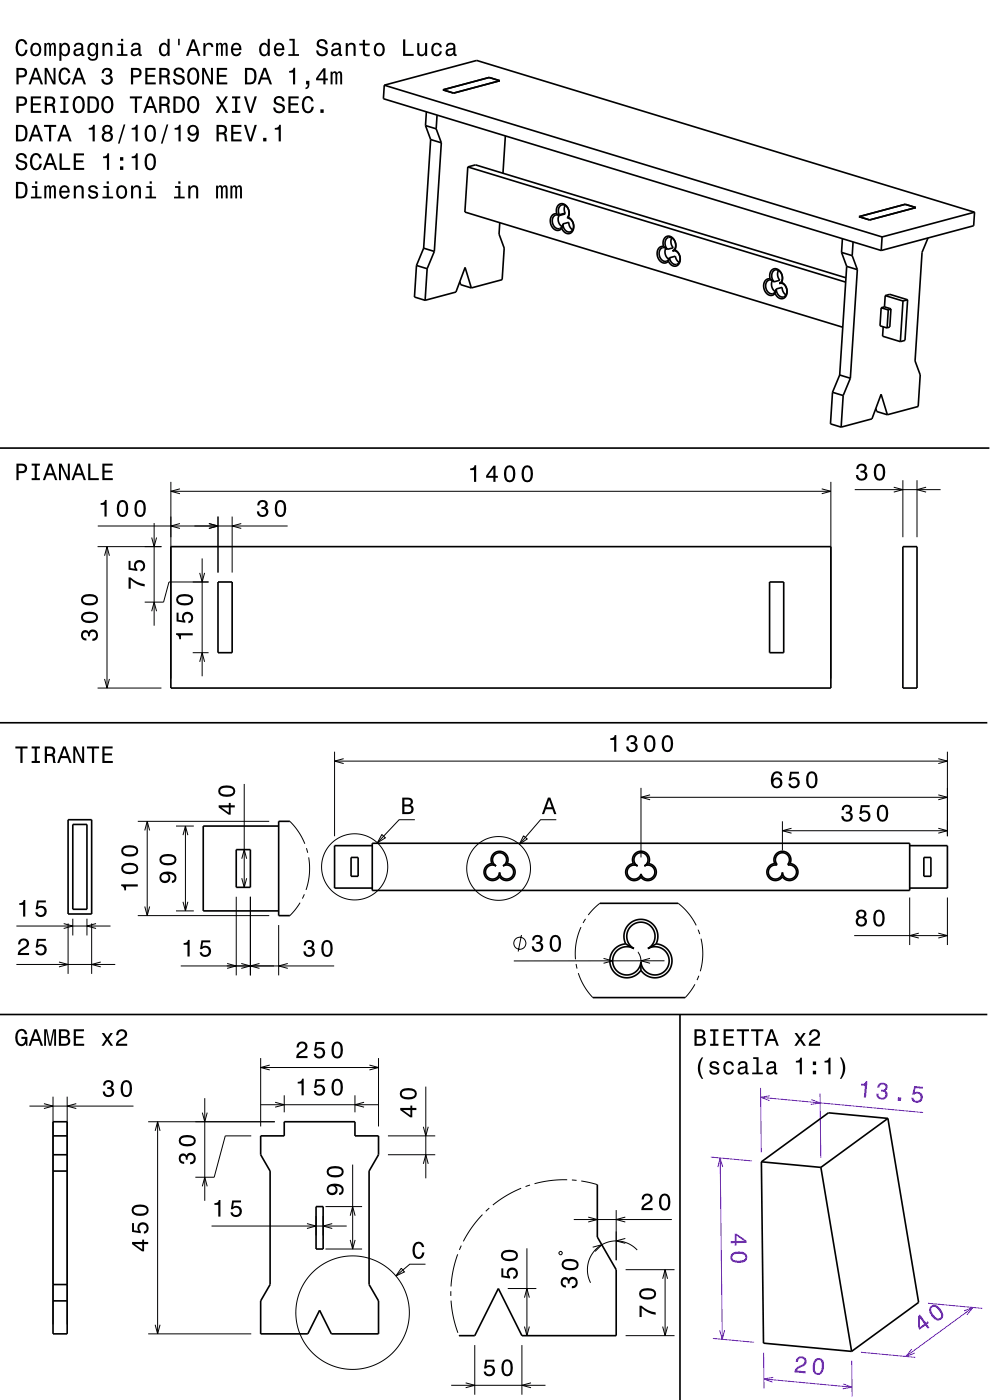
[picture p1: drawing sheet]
<svg xmlns="http://www.w3.org/2000/svg" width="210mm" height="297mm" viewBox="0 0 210 297" stroke-linecap="round" stroke-linejoin="round" font-family="sans-serif">
<g fill="none" stroke="#000" stroke-width=".35">
<path d="M81.5 18.1l19.6-5.3 105.6 32.2M81.5 18.1l-.2 2.8 105.6 32.2M81.5 18.1l105.6 32.2M94 19.1l9.8-2.7 2.2 .7-9.8 2.7zM90.3 26.6l2.2 .7M90.3 26.6l1.1 3M90.4 23.7l-.1 2.9M91.4 29.6l2.2 .7M91.4 29.6l-1.5 23M92.5 27.3l1.1 3M92.7 24.4l-.2 2.9M93.6 30.3l-1.5 23"/>
<path d="M99.2 35.4l-.6 9.6 80.2 24.4M99.2 35.4l1.7-.4 78.5 23.9M99.2 35.4l80.2 24.4M107.2 28.8l-.5 7.9M88.3 56.3l-.4 6.7 2.3 .7M88.3 56.3l2.3 .7M89.9 52.6l2.2 .7M89.9 52.6l-1.6 3.7M90.6 57l-.4 6.7M92.1 53.3l-1.5 3.7M97.5 59.8l.2 .6 2.3 .7M106 47.2l-.1 2.5 1.1 2.9-.5 6.7-6.5 1.8"/>
<path d="M118.1 45.4a1.43 1.43 0 0 0-1.3 2.1 1.39 1.39 0 0 0 .8 1.2 1.39 1.39 0 0 0 1.5-.2l.1-.1M118.1 45.4a1.39 1.39 0 0 1 .1-1.6 1.39 1.39 0 0 1 1.4-.5 2.19 2.19 0 0 1 .9 2.8M118.1 45.4l.5 .3M118.6 45.7h.1M118.6 45.7a1.84 1.84 0 0 0 .6 2.4M118.6 45.7a1.09 1.09 0 0 0-1.3 .3 1.09 1.09 0 0 0-.1 1.2 1.19 1.19 0 0 0 .7 1.1 1.19 1.19 0 0 0 1.2-.1l.3-.7M118.6 45.6a1.28 1.28 0 0 1-.1-1.4 1.28 1.28 0 0 1 1.1-.7 1.79 1.79 0 0 1 .7 2.7M118.6 45.6v.1M119.4 47.5l1.2-.3a1.82 1.82 0 0 0 .9 1.6M119.4 47.5l-.2 .9M119.9 43.6a1.84 1.84 0 0 0 0 1.6M119.9 45.2l-.1 .2-1.2 .3"/>
<path d="M119.9 45.2l-1.3 .4M120.3 46.2a1.66 1.66 0 0 1 1.3 1.3 1.66 1.66 0 0 1-.7 1.7 1.5 1.5 0 0 1-1.5-1.7M120.5 46.1a2.03 2.03 0 0 1 .5 3.4 1.45 1.45 0 0 1-1.8-1.1M120.5 46.1l-.2 .1M140.8 52.3a1.46 1.46 0 0 1 1.3-2.2 2.14 2.14 0 0 1 1.1 2.9M140.8 52.3l.8 .6M140.8 52.3a1.44 1.44 0 0 0-1.3 2.1 1.38 1.38 0 0 0 .8 1.2 1.38 1.38 0 0 0 1.5-.2M141.3 52.6a1.85 1.85 0 0 0 .6 2.4M141.6 52.9a1.47 1.47 0 0 1-.6-1.4 1.47 1.47 0 0 1 1.1-1.2 1.64 1.64 0 0 1 1.2 1.3 1.64 1.64 0 0 1-.6 1.6M141.6 52.9a1.03 1.03 0 0 0-1.3-.2 1.03 1.03 0 0 0-.5 1.2 1.31 1.31 0 0 0 1.9 1.4l.3-.6M142 54.7l1.3-.3 .2 .7 .6 .6M142 54.7l-.2 .7"/>
<path d="M142.5 50.5a1.88 1.88 0 0 0 .3 2.1l-1.2 .3M142.7 53.2a1.54 1.54 0 0 1 1.5 1.2 1.54 1.54 0 0 1-.8 1.7 1.47 1.47 0 0 1-1.4-1.4M142.8 53.2h-.1M143.2 53a1.98 1.98 0 0 1 .2 3.4 1.49 1.49 0 0 1-1.6-1M143.2 53l-.5 .2M163.4 59.2a1.4 1.4 0 0 1 0-1.6 1.4 1.4 0 0 1 1.5-.5 2.2 2.2 0 0 1 .9 2.8M163.4 59.2l.8 .6M163.4 59.2a1.43 1.43 0 0 0-1.3 2.1 1.39 1.39 0 0 0 .8 1.2 1.39 1.39 0 0 0 1.5-.2v-.1M163.8 59.5a1.85 1.85 0 0 0 .7 2.4M164.2 59.8a1.47 1.47 0 0 1 .5-2.6 1.64 1.64 0 0 1 1.2 1.3 1.64 1.64 0 0 1-.6 1.6M164.2 59.8a1.03 1.03 0 0 0-1.3-.3 1.03 1.03 0 0 0-.5 1.3 1.31 1.31 0 0 0 1.9 1.3l.4-.8M165.1 57.4a1.88 1.88 0 0 0 .3 2.1l-1.2 .3"/>
<path d="M165.8 59.9a2.03 2.03 0 0 1 .4 3.4 1.44 1.44 0 0 1-1.8-1.1M165.8 59.9l-.5 .2M178.5 53.5l2.3 .7M178.5 53.5l1.1 3M178.7 50.6l-.2 2.9M179.6 56.5l2.3 .7M179.6 56.5l-1.5 23.1M180.8 54.2l1.1 3M181 51.3l-.2 2.9M181.9 57.2l-1.5 23M182.2 46l9.8-2.7 2.3 .7-9.8 2.7zM187.1 50.3l-.2 2.8"/>
<path d="M196.9 50.5l-1.3 3-1.5 23.1 1.1 2.9-.4 6.7-6.6 1.8M206.7 45l-.2 2.9-19.6 5.2M206.7 45l-19.6 5.3M100 61.1l-1.3-4.4-2 5.3-6.5 1.7M164.7 61.3l-.3 .9M164.7 61.3l1.2-.3a1.85 1.85 0 0 0 .8 1.6M165.3 60.1a1.52 1.52 0 0 1 1.6 1.2 1.52 1.52 0 0 1-.8 1.7 1.53 1.53 0 0 1-1.4-1.7M165.5 60.1h-.2M178.1 79.6l2.3 .6M178.1 79.6l-1.5 3.6M186.9 65.3l-.2 3.8 1.5 .5M186.9 65.3l1.5 .5"/>
<path d="M187.3 69.3l-.1 2 3.8 1.2M187.6 65.1l1.4 .4M187.6 65.1l-.7 .2M187.8 62.7l1-.3 3.7 1.2M187.8 62.7l3.7 1.2M187.8 62.7l-.2 2.4M188.4 65.8l-.2 3.8M189 65.5l-.3 3.8-.5 .3M189 65.5l-.6 .3M191.5 63.9l-.5 8.6M192.5 63.6l-.5 8.6-1 .3M192.5 63.6l-1 .3"/>
<path d="M0 95.1h209.9M176.6 83.2l-.4 6.7 2.2 .7M176.6 83.2l2.3 .7M178.9 83.9l-.5 6.7M180.4 80.2l-1.5 3.7M185.8 86.7l.2 .6 2.2 .7M188.2 88l-1.3-4.4-1.9 5.3-6.6 1.7M36.2 116h140v30h-140zM191.5 116h3v30h-3zM46.2 123.5h3v15h-3zM163.2 123.5h3v15h-3zM0 153.3h209.4"/>
<path d="M14.4 173.9h5v20h-5zM15.4 174.9h3v18h-3zM59.1 175.2h-16v18h16M61.5 174.2h-2.4v20h2.4M79 179.4h-8v9h8M79 178.9h114v10h-114zM193 179.4h8v9h-8M50.1 180.2h3v8h-3zM74.5 181.9h1.5v4h-1.5zM104.4 183.2a1.8 1.8 0 0 1 1.6-2.6 1.8 1.8 0 0 1 1.6 2.6M104.4 183.2a1.8 1.8 0 0 0-1.5 2.7 1.8 1.8 0 0 0 3.1 .1M104.4 183.2l.8 .5"/>
<path d="M105.2 183.7a1.5 1.5 0 0 0-2.1 .8 1.5 1.5 0 0 0 1 2 1.5 1.5 0 0 0 1.9-1.4M105.2 183.7a1.5 1.5 0 0 1-.4-2.3 1.5 1.5 0 0 1 2.3 0 1.5 1.5 0 0 1-.4 2.3M106 185.1v.9M106.7 183.7a1.5 1.5 0 0 1 2.2 .8 1.5 1.5 0 0 1-1.1 2 1.5 1.5 0 0 1-1.8-1.4M107.6 183.2a1.8 1.8 0 0 1 1.4 2.7 1.8 1.8 0 0 1-3 .1M107.6 183.2l-.9 .5M127.2 191.6h16.7M134.4 183.2a1.8 1.8 0 0 1 1.6-2.6 1.8 1.8 0 0 1 1.6 2.6M134.4 183.2a1.8 1.8 0 0 0-1.5 2.7 1.8 1.8 0 0 0 3.1 .2M134.4 183.2l.8 .5M135.2 183.7a1.5 1.5 0 0 1-.4-2.3 1.5 1.5 0 0 1 2.3 0 1.5 1.5 0 0 1-.4 2.3M135.2 183.7a1.5 1.5 0 0 0-2 .7 1.5 1.5 0 0 0 .8 2 1.5 1.5 0 0 0 2-1"/>
<path d="M136 185.4v.7M136.7 183.7a1.5 1.5 0 0 1 2.1 .7 1.5 1.5 0 0 1-.9 2 1.5 1.5 0 0 1-1.9-1M137.6 183.2a1.8 1.8 0 0 1 1.4 2.7 1.8 1.8 0 0 1-3 .2M137.6 183.2l-.9 .5M164.4 183.2a1.8 1.8 0 0 0-1.5 2.7 1.8 1.8 0 0 0 3.1 .1M164.4 183.2a1.8 1.8 0 0 1 1.6-2.6 1.8 1.8 0 0 1 1.6 2.6M164.4 183.2l.4 .3M164.8 183.5a1.78 1.78 0 0 0-1.7 .8 1.5 1.5 0 0 0 1 2.1 1.5 1.5 0 0 0 1.9-1.3M164.8 183.5a1.55 1.55 0 0 1 .1-2.2 1.55 1.55 0 0 1 2.1 0 1.55 1.55 0 0 1 .1 2.2M166 185.1v.9M167.1 183.5h.1a1.5 1.5 0 0 1 1.7 1.3 1.5 1.5 0 0 1-1.3 1.7 1.5 1.5 0 0 1-1.6-1.4M167.6 183.2a1.8 1.8 0 0 1 1.4 2.7 1.8 1.8 0 0 1-3 .1"/>
<path d="M167.6 183.2l-.5 .3M196 181.9h1.5v4h-1.5zM0 215.2h209.4M125.8 211.6h19.5M132.7 200.2a3.6 3.6 0 0 0-2.9 5.4 3.6 3.6 0 0 0 6.1 .2M132.7 200.2a3.6 3.6 0 0 1 3.2-5.2 3.6 3.6 0 0 1 3.3 5.2M132.7 200.2l1.8 1M134.5 201.2a3 3 0 0 0-4.3 1.5 3 3 0 0 0 2.1 4.1 3 3 0 0 0 3.6-2.8M134.5 201.2a3 3 0 0 1-.8-4.5 3 3 0 0 1 4.5 0 3 3 0 0 1-.8 4.5M135.9 204v1.8M137.4 201.2a3 3 0 0 1 4.3 1.5 3 3 0 0 1-2.1 4.1 3 3 0 0 1-3.7-2.8M139.2 200.2a3.6 3.6 0 0 1 2.9 5.4 3.6 3.6 0 0 1-6.2 .2"/>
<path d="M139.2 200.2l-1.8 1M144.2 215.2v81.8M11.2 238h3v45h-3zM188.3 237.3l6.6 39-14.3 10.4M188.3 237.3l-14.2 10.4M188.3 237.3l-12.6-1.2-14.2 10.4M11.2 241h3M11.2 245h3M11.2 248.4h3M55.3 241h5v-3h15v3h5v4l-2 3.4v24.1l2 3.5v7h-10l-2.5-5-2.5 5h-10v-7l2-3.5v-24.1l-2-3.4zM67 256h1.5v9h-1.5zM126.7 251.3v11.1l4 7v14h-20l-5-10-5 10h-3.3"/>
<path d="M161.5 246.5l.5 38.4 18.6 1.8M161.5 246.5l12.6 1.2M174.1 247.7l6.5 39M11.2 272.5h3M11.2 276h3"/>
</g>
<g fill="none" stroke="#000" stroke-width=".21">
<path d="M20.7 116h13.5M20.7 111.6h40.3M22.2 117.9l.5-1.9 .5 1.9M22.7 116v30M32.2 114l.5 2 .5-2M32.7 111v21.7M36.2 102.2v41.8M36.2 104.2h140M38.2 111.1l-2 .5 2 .5M38.2 103.7l-2 .5 2 .5M42.9 118.5v25M44.3 111.1l1.9 .5-1.9 .5"/>
<path d="M46.2 109.6v11.9M49.2 109.6v11.9M51.2 111.1l-2 .5 2 .5M174.3 103.7l1.9 .5-1.9 .5M176.2 102.2v41.8M181.3 103.9h18.2M189.6 103.4l1.9 .5-1.9 .5M191.5 101.9v12.1M194.5 101.9v12.1M196.5 103.4l-2 .5 2 .5M32.2 129.7l.5-2 .5 2M40.9 138.5h3.3"/>
<path d="M42.4 121.5l.5 2 .5-2M44.2 123.5h-8.4l-1.1 4.2h-4M20.7 146h13.5M22.2 144l.5 2 .5-2M42.4 140.4l.5-1.9 .5 1.9M71 159.5v17.9M201 159.5v17.9M29.2 174.2h27.9M37.3 175.2h3.8M61.5 174.2l1.8 2.2 1.4 2.6M65 179.9l.3 1M71 161.5h130"/>
<path d="M72.9 160.9l-1.9 .6 1.9 .5M81 177l.7 .7-1.7 1.1zM88 173.9h-3.3l-4.7 4.9M111.1 177.3l.7 .7-1.6 1.1zM118 173.9h-3.3l-4.5 5.2M136 167.1v14.8M136 169.1h65M137.9 168.6l-1.9 .5 1.9 .6M166 174.2v6.2M166 176.2h35M167.9 175.7l-1.9 .5 1.9 .6M199 168.6l2 .5-2 .6"/>
<path d="M199 160.9l2 .6-2 .5M199 175.7l2 .5-2 .6M3.5 196.5h19.9M13.5 195.9l1.9 .6-1.9 .5M14.4 195.9v10.7M15.4 194.9v3.6M18.4 194.9v3.6M19.4 195.9v10.7M20.4 195.9l-2 .6 2 .5M29.2 194.2h27.9M37.3 193.2h3.8M50.1 190.2v16.7"/>
<path d="M53.1 190.2v16.7M59.1 196.2v10.7M63.7 191.5l-1 1.4-1.2 1.3M64.6 189.7l-.5 .9M65.5 181.9l.2 1.7-.1 1.8-.2 1.7-.5 1.7M110.6 198.4l-.7 3.5M123.2 196.7l-.7 1.9-.3 1.7-.1 3.2M124.2 194.9l-.5 .9M127.2 191.6l-1.3 1.2-1.1 1.3M143.9 191.6l2.2 2.2 1.6 2.5M148.1 197.2l.3 1M148.7 199.1l.3 1.8 .1 1.7-.2 1.7-.4 1.7"/>
<path d="M181.2 198.5h19.8M193 190.4v10.1M194.9 198l-1.9 .5 1.9 .5M199 198l2 .5-2 .5M201 190.4v10.1M3.5 204.6h20.9M12.5 204.1l1.9 .5-1.9 .5M21.4 204.1l-2 .5 2 .5M122.2 204.5l.2 1M122.7 206.4l1.2 2.8 1.9 2.4M128 203.3l2 .5-2 .6M135.3 202a3 3 0 0 1 .7 1.8"/>
<path d="M137.9 203.3l-1.9 .5 1.9 .5M141 203.8l-32 .1M147.4 208.8l-.9 1.5-1.2 1.3M148.2 207l-.3 .9M6.2 234.7h22.1M9.3 234.1l1.9 .6-1.9 .5M11.2 232.6v48.4M14.2 232.6v48.4M16.2 234.1l-2 .6 2 .5M31.4 238h26.9M32.9 239.9l.5-1.9 .6 1.9M33.4 238v45"/>
<path d="M42.9 236l.5 2 .6-2M43.4 233v21.7M55.3 224.5v14.5M55.3 234.4h25M55.3 226.5h25M57.2 225.9l-1.9 .6 1.9 .5M58.4 233.8l1.9 .6-1.9 .5M60.3 232.4v3.6M75.3 232.4v3.6M77.2 233.8l-1.9 .6 1.9 .5M78.4 225.9l1.9 .6-1.9 .5M80.3 224.5v14.5"/>
<path d="M89.8 239l.5 2 .5-2M90.3 230.5v19.5M42.9 251.7l.5-2 .6 2M53.3 241h-5.5l-2.4 8.7h-4M65.1 259.6l1.9 .5-1.9 .5M67 258v4.1M68.5 258v4.1M69 256h7.8M70.5 259.6l-2 .5 2 .5M74.3 257.9l.5-1.9 .5 1.9M74.8 247.1v17.9M82.3 241h10"/>
<path d="M82.3 245h10M89.8 246.9l.5-1.9 .5 1.9M102.3 257.7l-2.2 2.7-1.8 2.9M103.8 256.3l-.8 .7M110.5 252.1l-3.1 1.5-2.9 2M112.4 251.4l-.9 .3M120.3 250.3l-3.5 .1-3.4 .7M121.3 250.3l1 .1M121.7 258.7h20.8M123.3 250.5l3.4 .8M124.8 258.2l1.9 .5-1.9 .5M130.7 256.7v10.7"/>
<path d="M132.6 258.2l-1.9 .5 1.9 .5M44.9 260.1h28.6M69 265h7.8M74.3 263l.5 2 .5-2M85.1 269l.7 .8-1.8 .9zM90.3 268.2h-3.4l-2.9 2.5M95.6 273.9v1M95.7 275.9l.5 3.5 .9 3.3M97.1 266.1l-1 3.4-.4 3.4M97.8 264.2l-.4 1M107.7 273.4h6.1M111.3 275.3l.5-1.9 .5 1.9"/>
<path d="M111.8 264.8v18.6M118.6 265.7l.5-.2 .2 .5-.3 .2h-.2l-.2-.3zM125.7 264.6l2-.5-1.5 1.4M132.6 262.7l-1.9 .5 1.9 .6M132.7 269.4h10.4M135.2 265.2a6.1 6.1 0 0 0-8-.8 6.1 6.1 0 0 0-1.9 7.7M140.6 271.3l.5-1.9 .5 1.9M141.1 269.4v14M31.4 283h21.9M32.9 281l.5 2 .6-2M95.7 293.9h20M97.3 283.3l.1 .1"/>
<path d="M98.8 293.4l1.9 .5-1.9 .5M100.7 285.4v10.5M110.7 285.4v10.5M111.3 281.4l.5 2 .5-2M112.6 293.4l-1.9 .5 1.9 .5M132.7 283.4h10.4M140.6 281.4l.5 2 .5-2"/>
<circle cx="75.2" cy="183.9" r="7"/>
<circle cx="105.8" cy="184.2" r="6.8"/>
<circle cx="110.3" cy="200.1" r="1.28"/>
<circle cx="74.8" cy="278.5" r="12"/>
</g>
<path d="M161.3 230.8l.2 13.7M173.9 232l.2 13.7M150.8 245.5l8.7 .8M196.9 276.5l11.5 1.1M151.2 283.9l8.8 .9M162 286.9l.1 7.6M180.7 288.7l.1 7.6M182.6 286.9l11.5 1.1" fill="none" stroke="#8000ff" stroke-width=".21"/>
<g fill="#000">
<path d="M3.5 14.4v3.5h.5v-1.5a1.34 1.34 0 0 0 1.8-1 .93 .93 0 0 0-1.1-1zM4 14.8a1.12 1.12 0 0 1 1.2 .3 .6 .6 0 0 1 0 .7 .6 .6 0 0 1-.7 .2h-.5zM7.3 14.4l-1.2 3.5h.4l.4-1h1.4l.4 1h.4l-1.3-3.5zM7.6 14.9l.5 1.5h-1zM9.5 14.4v3.5h.4v-2.9l1.3 2.9h.6v-3.5h-.4v2.9l-1.4-2.9zM12.8 14.8a2.51 2.51 0 0 0 .4 3.1 1.27 1.27 0 0 0 1.8-1.3h-.5a.82 .82 0 0 1-1.1 .9 2.07 2.07 0 0 1 0-2.7 .72 .72 0 0 1 1 .7h.5a1.19 1.19 0 0 0-.8-1.1 1.19 1.19 0 0 0-1.3 .4zM16.4 14.4l-1.2 3.5h.4l.4-1h1.4l.4 1h.4l-1.2-3.5zM16.7 14.9l.5 1.5h-1zM21.9 14.7l-.3 .8h.4a.62 .62 0 0 1 .4-.7 .62 .62 0 0 1 .8 .2 .62 .62 0 0 1-.3 .9h-.4v.4a.72 .72 0 0 1 .9 .4 .72 .72 0 0 1-.5 .9 .72 .72 0 0 1-.9-.5v-.3h-.5a1.18 1.18 0 0 0 1.5 1.2 1.18 1.18 0 0 0 .6-1.8l-.2-.2a.97 .97 0 0 0 .2-1.3 .97 .97 0 0 0-1.4-.2zM27.8 14.4v3.5h.4v-1.5a1.34 1.34 0 0 0 1.8-1 .93 .93 0 0 0-1-1zM28.2 14.8a1.12 1.12 0 0 1 1.3 .3 .6 .6 0 0 1 0 .7 .6 .6 0 0 1-.7 .2h-.6zM30.8 14.4v3.5h2.2v-.4h-1.7v-1.2h1.5v-.4h-1.5v-1.1h1.7v-.4zM33.8 14.4v3.5h.5v-1.5a.85 .85 0 0 1 1.2 .6l.1 .9h.5l-.2-1.5-.3-.2a.97 .97 0 0 0 .4-1.1 .97 .97 0 0 0-1-.7zM34.3 14.8a1.09 1.09 0 0 1 1.2 .3 .6 .6 0 0 1-.1 .7 .6 .6 0 0 1-.6 .2h-.5zM37.1 14.6a.96 .96 0 0 0-.3 1.1 .96 .96 0 0 0 1 .6 .77 .77 0 0 1 .9 .9 .84 .84 0 0 1-1 .3 .84 .84 0 0 1-.5-.8h-.5a1.21 1.21 0 0 0 1.5 1.3 1.21 1.21 0 0 0 .7-1.8l-1.2-.4a.58 .58 0 0 1-.4-.8 .58 .58 0 0 1 .9-.2l.2 .1 .3 .5h.4a1.16 1.16 0 0 0-.7-1.1 1.16 1.16 0 0 0-1.3 .3zM40 14.8a2.53 2.53 0 0 0 .5 3.1 1.21 1.21 0 0 0 1.7-1 1.93 1.93 0 0 0-.9-2.6l-.9 .1zM40.7 14.8l.3-.1a1.7 1.7 0 0 1 .3 2.8l-.3 .1a1.68 1.68 0 0 1-.3-2.8zM42.9 14.4v3.5h.4v-2.9l1.3 2.9h.6v-3.5h-.5v2.9l-1.3-2.9zM46 14.4v3.5h2.2v-.4h-1.7v-1.2h1.5v-.4h-1.5v-1.1h1.7v-.4zM52 14.4v3.5h1.1a1.42 1.42 0 0 0 1.3-1.7 1.38 1.38 0 0 0-1.3-1.8zM52.4 14.8l1.1 .1a1.89 1.89 0 0 1 0 2.5l-1.1 .1zM55.9 14.4l-1.3 3.5h.5l.4-1h1.4l.3 1h.5l-1.3-3.5zM56.2 14.9l.5 1.5h-1.1zM61.3 15.1v.3h.8v2.5h.5v-3.5h-.3a.77 .77 0 0 1-1 .7zM64.9 17.1v.8l.4 .1a.48 .48 0 0 1-.5 .6v.3a.83 .83 0 0 0 .8-.9v-.9zM68.6 14.5l-1.6 2.1v.4h1.6v.9h.4v-.9h.5v-.4h-.5v-2.1zM68.6 15.1v1.5h-1.1zM70.1 15.2v2.7h.4l.1-2.1 .2-.3h.2l.1 .3 .1 2.1h.3l.1-2.1 .3-.3 .2 .1 .1 .4v1.9h.4v-1.9a.69 .69 0 0 0-.6-.9l-.5 .4-.2-.3-.3-.1-.5 .4v-.3z" fill-rule="evenodd"/>
<path d="M3.7 8.7a2.52 2.52 0 0 0 .4 3.1 1.27 1.27 0 0 0 1.8-1.2h-.5a.82 .82 0 0 1-1.1 .8 2.09 2.09 0 0 1 0-2.6 .72 .72 0 0 1 1 .6h.5a1.19 1.19 0 0 0-.8-1.1 1.19 1.19 0 0 0-1.3 .4zM6.7 9.4a1.53 1.53 0 0 0 .9 2.6 1.48 1.48 0 0 0 1.2-1.5 1.48 1.48 0 0 0-1.2-1.4l-.5 .1zM7.1 9.7a.67 .67 0 0 1 .7-.2 .67 .67 0 0 1 .5 .5 1.11 1.11 0 0 1-.7 1.6 1.17 1.17 0 0 1-.5-1.9zM9.4 9.1v2.8h.4v-2.1l.4-.4 .2 .3v2.2h.4v-1.9a.5 .5 0 0 1 .4-.6l.2 .2v.4v1.9h.5v-1.9a.69 .69 0 0 0-.6-.9l-.5 .3-.2-.2-.3-.1-.5 .3v-.3zM12.6 9.1v3.8h.4v-1.5a.93 .93 0 0 0 1 .5 .93 .93 0 0 0 .8-.8 1.5 1.5 0 0 0-1-2l-.4 .1-.4 .4v-.5zM13.2 9.7a.63 .63 0 0 1 .7-.2 .63 .63 0 0 1 .5 .6 1.13 1.13 0 0 1-.7 1.5 1.18 1.18 0 0 1-.5-1.9zM15.9 9.3l-.2 .6h.4a.55 .55 0 0 1 .7-.5 .55 .55 0 0 1 .3 .8h-.2a1.13 1.13 0 0 0-1.3 .9 .73 .73 0 0 0 .8 .8l.4-.1 .5-.3 .1 .3 .5 .1v-.4h-.2v-1.6a1.02 1.02 0 0 0-.7-.8 1.02 1.02 0 0 0-1.1 .2zM16.1 10.8l1.1-.3a.77 .77 0 0 1-.2 .9 .77 .77 0 0 1-.9 0zM18.8 9.4a1.57 1.57 0 0 0 .8 2.6l.4-.2 .4-.4a.73 .73 0 0 1-.3 1 .73 .73 0 0 1-1-.3h-.5a1.1 1.1 0 0 0 1.3 .8 1.1 1.1 0 0 0 .9-1.2v-2.6h-.4v.5l-.4-.4a.89 .89 0 0 0-1.2 .2zM19.2 9.7a.63 .63 0 0 1 .7-.2 .63 .63 0 0 1 .4 .6 1.11 1.11 0 0 1-.6 1.5 1.2 1.2 0 0 1-.5-1.9zM21.7 9.1v2.8h.5v-1.6a.64 .64 0 0 1 .4-.8 .64 .64 0 0 1 .8 .4v2h.4v-1.8a.89 .89 0 0 0-.6-1 .89 .89 0 0 0-1 .5v-.5zM25 9.2v.4h.7v1.9h-.9v.4h2.2v-.4h-.9v-2.3zM25.7 8.2v.5h.4v-.5zM28.1 9.3l-.3 .6h.4a.55 .55 0 0 1 .7-.5 .55 .55 0 0 1 .4 .8h-.2a1 1 0 0 0-1.1 .2 1 1 0 0 0-.2 1.1 .94 .94 0 0 0 1.6 0l.1 .3 .6 .1v-.4h-.3v-.2v-1.4a1.02 1.02 0 0 0-.7-.8 1.02 1.02 0 0 0-1 .2zM28.3 10.8l1.1-.3a.77 .77 0 0 1-.2 .9 .77 .77 0 0 1-.9 0l-.1-.3zM34 9.4a1.57 1.57 0 0 0 .8 2.6l.4-.2 .3-.4v.5h.5v-3.7h-.5v1.4a.89 .89 0 0 0-1.5-.2zM34.3 9.7a.62 .62 0 0 1 .7-.2 .62 .62 0 0 1 .5 .5 1.12 1.12 0 0 1-.7 1.6 1.19 1.19 0 0 1-.5-1.9zM37.8 8.2v1.4h.3v-1.4zM40.7 8.4l-1.2 3.5h.4l.4-1.1h1.4l.4 1.1h.4l-1.3-3.5zM41 8.9l.5 1.5h-1.1zM43.1 9.1v2.8h.5v-1.6a.66 .66 0 0 1 .3-.8 .66 .66 0 0 1 .9 .3v.2h.5a.89 .89 0 0 0-.7-.9 .89 .89 0 0 0-1.1 .5v-.5zM45.8 9.1v2.8h.4l.1-2.1 .2-.3h.2l.2 .2v2.2h.4v-2.1l.3-.4 .2 .2 .1 .4v1.9h.4v-1.9a.69 .69 0 0 0-.5-.9l-.6 .3-.2-.2-.3-.1-.5 .3v-.3zM49.3 9.4a1.54 1.54 0 0 0 .8 2.6 1.05 1.05 0 0 0 1.1-.9h-.5l-.2 .3-.4 .2a.76 .76 0 0 1-.7-1h1.8a1.16 1.16 0 0 0-.5-1.3 1.16 1.16 0 0 0-1.4 .1zM49.6 9.7a.66 .66 0 0 1 .8-.2 .66 .66 0 0 1 .4 .8h-1.4zM55.2 9.4a1.58 1.58 0 0 0 .8 2.6l.5-.2 .3-.4v.5h.4v-3.7h-.4v1.4a.89 .89 0 0 0-1.6-.2zM55.6 9.7a.62 .62 0 0 1 .7-.2 .62 .62 0 0 1 .4 .5 1.12 1.12 0 0 1-.6 1.6 1.19 1.19 0 0 1-.5-1.9zM58.4 9.4a1.54 1.54 0 0 0 .8 2.6 1.05 1.05 0 0 0 1.1-.9h-.5l-.2 .3-.4 .2a.76 .76 0 0 1-.7-1h1.8a1.16 1.16 0 0 0-.5-1.3 1.16 1.16 0 0 0-1.4 .1zM58.7 9.7a.66 .66 0 0 1 .8-.2 .66 .66 0 0 1 .4 .8h-1.4zM61.4 8.2v.4h.7v2.9h-.9v.4h2.2v-.4h-.9v-3.3zM67.5 8.6a.96 .96 0 0 0-.3 1 .96 .96 0 0 0 .9 .6 .77 .77 0 0 1 .9 1 .84 .84 0 0 1-.9 .3 .84 .84 0 0 1-.6-.8h-.4a1.21 1.21 0 0 0 1.4 1.3 1.21 1.21 0 0 0 .8-1.8l-1.2-.4a.58 .58 0 0 1-.4-.9 .58 .58 0 0 1 .9-.2l.2 .2 .2 .5h.5a1.16 1.16 0 0 0-.7-1.1 1.16 1.16 0 0 0-1.3 .3zM70.6 9.3l-.3 .6h.4a.55 .55 0 0 1 .7-.5 .55 .55 0 0 1 .4 .8h-.2a1.13 1.13 0 0 0-1.4 .9 .73 .73 0 0 0 .8 .8l.5-.1 .4-.3 .1 .3 .6 .1v-.4h-.3v-1.6a1.02 1.02 0 0 0-1.7-.6zM70.8 10.8l1.1-.3a.77 .77 0 0 1-.2 .9 .77 .77 0 0 1-.9 0zM73.3 9.1v2.8h.5v-1.6a.63 .63 0 0 1 .4-.8 .63 .63 0 0 1 .8 .4v2h.4v-1.8a.89 .89 0 0 0-.6-1 .89 .89 0 0 0-1 .5v-.5zM77 8.4v.8h-.8v.4h.8v1.8a1.04 1.04 0 0 0 1.4 .5v-.4a.68 .68 0 0 1-1-.3v-1.6h1v-.4h-1v-.8zM79.6 9.4a1.53 1.53 0 0 0 .9 2.6 1.48 1.48 0 0 0 1.1-1.5 1.48 1.48 0 0 0-1.1-1.4l-.5 .1zM79.9 9.7a.67 .67 0 0 1 .7-.2 .67 .67 0 0 1 .5 .5 1.11 1.11 0 0 1-.6 1.6 1.17 1.17 0 0 1-.6-1.9zM85.5 8.4v3.5h2.3v-.5h-1.8v-3zM88.5 9.1v1.8a.89 .89 0 0 0 .6 1 .89 .89 0 0 0 1.1-.5v.5h.4v-2.8h-.4v1.6a.65 .65 0 0 1-.4 .8 .65 .65 0 0 1-.8-.3l-.1-2.1zM91.8 9.4a1.53 1.53 0 0 0 .8 2.6 1.05 1.05 0 0 0 1.1-1.1h-.4a.67 .67 0 0 1-.6 .7 .67 .67 0 0 1-.7-.6 1.12 1.12 0 0 1 .6-1.6 .59 .59 0 0 1 .7 .6h.4a1.09 1.09 0 0 0-.7-.9 1.09 1.09 0 0 0-1.2 .3zM94.9 9.3l-.3 .6h.4a.55 .55 0 0 1 .7-.5 .55 .55 0 0 1 .4 .8h-.2a1 1 0 0 0-1.1 .2 1 1 0 0 0-.2 1.1 .94 .94 0 0 0 1.6 0l.1 .3 .6 .1v-.4h-.3v-1.6a1.02 1.02 0 0 0-1.7-.6zM95 10.8l1.1-.3a.77 .77 0 0 1-.1 .9 .77 .77 0 0 1-.9 0z" fill-rule="evenodd"/>
<path d="M3.5 20.5v3.5h.5v-1.5a1.34 1.34 0 0 0 1.8-1 .93 .93 0 0 0-1.1-1zM4 20.9a1.12 1.12 0 0 1 1.2 .3 .6 .6 0 0 1 0 .6 .6 .6 0 0 1-.7 .2h-.5zM6.5 20.5v3.5h2.2v-.5h-1.7v-1.2h1.6v-.4h-1.6v-1h1.7v-.4zM9.5 20.5v3.5h.5v-1.5a.85 .85 0 0 1 1.2 .5l.1 1h.5l-.2-1.5-.3-.3a.97 .97 0 0 0 .4-1.1 .97 .97 0 0 0-1-.6zM10 20.9a1.09 1.09 0 0 1 1.2 .3 .6 .6 0 0 1-.1 .6 .6 .6 0 0 1-.6 .2h-.5zM12.8 20.5v.4h.6v2.6h-.6v.5h1.7v-.5h-.6v-2.6h.6v-.4zM15.8 20.8a2.52 2.52 0 0 0 .4 3.1 1.21 1.21 0 0 0 1.7-.9 1.93 1.93 0 0 0-.9-2.6l-.8 .1zM16.4 20.9l.3-.1a1.7 1.7 0 0 1 .3 2.7l-.3 .1a1.68 1.68 0 0 1-.3-2.7zM18.6 20.5v3.5h1.1a1.42 1.42 0 0 0 1.3-1.8 1.38 1.38 0 0 0-1.3-1.7zM19 20.9h1.1a1.89 1.89 0 0 1 0 2.6h-1.1zM21.8 20.8a2.52 2.52 0 0 0 .4 3.1 1.21 1.21 0 0 0 1.8-.9 1.93 1.93 0 0 0-1-2.6l-.8 .1zM22.4 20.9l.4-.1a1.7 1.7 0 0 1 .3 2.7l-.3 .1a1.13 1.13 0 0 1-.8-1.4v-.6zM27.5 20.5v.4h1.1v3.1h.5v-3.1h1v-.4zM31.6 20.4l-1.3 3.6h.5l.4-1.1h1.4l.3 1.1h.5l-1.3-3.6zM31.9 20.9l.5 1.6h-1.1zM33.8 20.5v3.5h.5v-1.5a.85 .85 0 0 1 1.2 .5l.1 1h.5l-.2-1.5-.3-.3a.97 .97 0 0 0 .4-1.1 .97 .97 0 0 0-1-.6zM34.3 20.9a1.09 1.09 0 0 1 1.2 .3 .6 .6 0 0 1-.1 .6 .6 .6 0 0 1-.6 .2h-.5zM36.8 20.5v3.5h1.1a1.42 1.42 0 0 0 1.3-1.8 1.38 1.38 0 0 0-1.3-1.7zM37.2 20.9h1.1a1.89 1.89 0 0 1 0 2.6h-1.1zM40 20.8a2.53 2.53 0 0 0 .5 3.1 1.21 1.21 0 0 0 1.7-.9 1.93 1.93 0 0 0-.9-2.6l-.9 .1zM40.7 20.9l.3-.1a1.7 1.7 0 0 1 .3 2.7l-.3 .1a1.68 1.68 0 0 1-.3-2.7zM45.8 20.4l1 1.8-1.1 1.8h.6l.8-1.5 .8 1.5h.5l-1.1-1.8 1-1.8h-.5l-.7 1.3-.8-1.3zM49.2 20.5v.4h.7v2.6h-.7v.5h1.8v-.5h-.7v-2.6h.7v-.4zM51.7 20.4l1.2 3.6h.5l1.1-3.6h-.5l-.9 3-.9-3zM58.4 20.6a.96 .96 0 0 0-.3 1.1 .96 .96 0 0 0 .9 .6 .77 .77 0 0 1 .9 1 .84 .84 0 0 1-.9 .3 .84 .84 0 0 1-.6-.8h-.5a1.21 1.21 0 0 0 1.5 1.3 1.21 1.21 0 0 0 .8-1.8l-.8-.4a.72 .72 0 0 1-.9-.6 .7 .7 0 0 1 .8-.5 .7 .7 0 0 1 .6 .7h.5a1.17 1.17 0 0 0-.7-1.1 1.17 1.17 0 0 0-1.3 .2zM61.2 20.5v3.5h2.2v-.5h-1.8v-1.2h1.6v-.4h-1.6v-1h1.8v-.4zM64.4 20.8a2.51 2.51 0 0 0 .4 3.1 1.27 1.27 0 0 0 1.8-1.3h-.5a.82 .82 0 0 1-1.1 .9 2.08 2.08 0 0 1 0-2.6 .71 .71 0 0 1 1 .6h.5a1.19 1.19 0 0 0-.8-1.1 1.19 1.19 0 0 0-1.3 .4zM68 23.2v.8h.7v-.8z" fill-rule="evenodd"/>
<path d="M3.7 32.7a.97 .97 0 0 0-.2 1.1 .97 .97 0 0 0 .9 .6 .77 .77 0 0 1 .9 .9 .84 .84 0 0 1-.9 .4 .84 .84 0 0 1-.6-.8h-.5a1.21 1.21 0 0 0 1.5 1.3 1.21 1.21 0 0 0 .7-1.9l-.8-.3a.72 .72 0 0 1-.8-.6 .7 .7 0 0 1 .7-.5 .7 .7 0 0 1 .7 .7h.4a1.17 1.17 0 0 0-.7-1.1 1.17 1.17 0 0 0-1.3 .2zM6.7 32.9a2.51 2.51 0 0 0 .4 3.1 1.27 1.27 0 0 0 1.8-1.3h-.5a.82 .82 0 0 1-1.1 .9 2.08 2.08 0 0 1 0-2.6 .72 .72 0 0 1 1.1 .6h.4a1.19 1.19 0 0 0-.8-1.1 1.19 1.19 0 0 0-1.3 .4zM10.4 32.5l-1.3 3.5h.5l.3-1h1.4l.4 1h.5l-1.3-3.5zM10.6 33l.6 1.6h-1.1zM12.6 32.5v3.5h2.3v-.4h-1.8v-3.1zM15.6 32.5v3.5h2.3v-.4h-1.8v-1.2h1.6v-.4h-1.6v-1h1.7v-.5zM21.9 33.2v.4h.8v2.4h.4v-3.5h-.3a.77 .77 0 0 1-.9 .7zM25.5 35.3v.7h.7v-.7zM25.5 33.3v.8h.7v-.8zM27.9 33.2v.4h.9v2.4h.4v-3.5h-.3a.77 .77 0 0 1-1 .7zM31 33a2.68 2.68 0 0 0 .4 3 1.14 1.14 0 0 0 1.6-.9 2.31 2.31 0 0 0-.6-2.5l-.5-.1-.5 .1zM31.5 33h.7a2.38 2.38 0 0 1 0 2.6h-.7a2.37 2.37 0 0 1 0-2.6z" fill-rule="evenodd"/>
<path d="M3.4 26.5v3.5h1.1a1.42 1.42 0 0 0 1.3-1.8 1.38 1.38 0 0 0-1.3-1.7zM3.9 26.9l1 .1a1.89 1.89 0 0 1 0 2.5l-1 .1zM7.3 26.5l-1.2 3.5h.4l.4-1h1.4l.4 1h.4l-1.3-3.5zM7.6 27l.5 1.5h-1zM9.3 26.5v.4h1.1v3.1h.5v-3.1h1v-.4zM13.4 26.5l-1.3 3.5h.5l.4-1h1.4l.3 1h.5l-1.3-3.5zM13.7 27l.5 1.5h-1.1zM18.8 27.1v.4h.8v2.5h.5v-3.5h-.3a.77 .77 0 0 1-1 .6zM22 26.7a.83 .83 0 0 0 .1 1.4 1.11 1.11 0 0 0-.4 1.6 1.11 1.11 0 0 0 1.6 .3 1.03 1.03 0 0 0 .7-.9 1.03 1.03 0 0 0-.6-1 .88 .88 0 0 0 .4-1.1 .88 .88 0 0 0-1-.5zM22 29a.75 .75 0 0 1 1.5 0 .75 .75 0 0 1-1.5 0zM22.2 27.4a.59 .59 0 0 1 1.1 0 .59 .59 0 0 1-1.1 0zM26.2 26.4l-1.2 4.1h.4l1.2-4.1zM27.9 27.1v.4h.9v2.5h.4v-3.5h-.3a.77 .77 0 0 1-1 .6zM31 26.9a2.68 2.68 0 0 0 .4 3.1 1.14 1.14 0 0 0 1.6-.9 2.31 2.31 0 0 0-.6-2.5l-.5-.1-.5 .1zM31.5 27h.7a2.38 2.38 0 0 1 0 2.6h-.7a2.37 2.37 0 0 1 0-2.6zM35.3 26.4l-1.2 4.1h.4l1.2-4.1zM37 27.1v.4h.9v2.5h.4v-3.5h-.3a.77 .77 0 0 1-1 .6zM40.1 26.8a1.15 1.15 0 0 0-.1 1.7 1.15 1.15 0 0 0 1.7-.1 1.03 1.03 0 0 1-.8 1.3 .56 .56 0 0 1-.7-.6h-.4a1.18 1.18 0 0 0 1.2 1 1.18 1.18 0 0 0 1.1-1.1 1.77 1.77 0 0 0-1.2-2.5zM40.2 27.6a.75 .75 0 0 1 1.5 0 .75 .75 0 0 1-1.5 0zM45.9 26.5v3.5h.5v-1.5a.85 .85 0 0 1 1.2 .6l.1 .9h.6l-.3-1.5-.3-.2a.97 .97 0 0 0 .4-1.1 .97 .97 0 0 0-1-.7zM46.4 26.9a1.08 1.08 0 0 1 1.2 .3 .6 .6 0 0 1 0 .7 .6 .6 0 0 1-.7 .2h-.5zM49 26.5v3.5h2.3v-.4h-1.8v-1.2h1.6v-.4h-1.6v-1.1h1.7v-.4zM51.7 26.5l1.2 3.5h.5l1.1-3.5h-.5l-.9 3-.9-3zM55.8 29.2v.8h.7v-.8zM58.3 27.1v.4h.8v2.5h.5v-3.5h-.4a.77 .77 0 0 1-.9 .6z" fill-rule="evenodd"/>
<path d="M3.4 38.6v3.5h1.1a1.42 1.42 0 0 0 1.3-1.8 1.38 1.38 0 0 0-1.3-1.7zM3.9 39l1 .1a1.89 1.89 0 0 1 0 2.5l-1 .1zM6.8 39.5v.4h.7v1.8h-.9v.4h2.2v-.4h-.9v-2.2zM7.4 38.5v.5h.5v-.5zM9.4 39.4v2.7h.4v-1.8l.2-.6h.3l.1 .3v2.1h.4v-2.1l.4-.4 .2 .2v.4v1.9h.5v-1.9a.69 .69 0 0 0-.6-.9l-.5 .4-.2-.3-.3-.1-.5 .4v-.3zM12.9 39.7a1.54 1.54 0 0 0 .7 2.5 1.06 1.06 0 0 0 1.1-.9h-.4l-.2 .4-.4 .1a.75 .75 0 0 1-.7-.9h1.8a1.16 1.16 0 0 0-.5-1.4 1.16 1.16 0 0 0-1.4 .2zM13.2 39.9a.66 .66 0 0 1 .8-.1 .66 .66 0 0 1 .3 .7h-1.3zM15.7 39.4v2.7h.4v-1.6a.63 .63 0 0 1 .5-.8 .63 .63 0 0 1 .7 .7v1.7h.5v-1.8a.89 .89 0 0 0-.7-1 .89 .89 0 0 0-1 .5v-.4zM19 39.5a.75 .75 0 0 0-.2 .9 .75 .75 0 0 0 .7 .4l.9 .4a.63 .63 0 0 1-.7 .6 .63 .63 0 0 1-.6-.5h-.4a1.1 1.1 0 0 0 1 .9 1.1 1.1 0 0 0 1.1-.9 .78 .78 0 0 0-.8-.8l-.7-.2a.53 .53 0 0 1 .4-.7 .53 .53 0 0 1 .6 .5h.4a1.03 1.03 0 0 0-.7-.9 1.03 1.03 0 0 0-1 .3zM21.9 39.5v.4h.7v1.8h-.9v.4h2.3v-.4h-.9v-2.2zM22.6 38.5v.5h.5v-.5zM24.9 39.7a1.52 1.52 0 0 0 .9 2.5 1.48 1.48 0 0 0 1.2-1.5 1.48 1.48 0 0 0-1.2-1.4l-.5 .1zM25.3 40a.67 .67 0 0 1 .7-.3 .67 .67 0 0 1 .5 .6 1.11 1.11 0 0 1-.7 1.5 1.17 1.17 0 0 1-.5-1.8zM27.8 39.4v2.7h.4v-1.6a.63 .63 0 0 1 .6-.8 .63 .63 0 0 1 .7 .7v1.7h.4v-1.8a.89 .89 0 0 0-.6-1 .89 .89 0 0 0-1.1 .5v-.4zM31.1 39.5v.4h.6v1.8h-.9v.4h2.3v-.4h-.9v-2.2zM31.7 38.5v.5h.5v-.5zM37.1 39.5v.4h.7v1.8h-.9v.4h2.3v-.4h-.9v-2.2zM37.8 38.5v.5h.5v-.5zM39.9 39.4v2.7h.5v-1.6a.63 .63 0 0 1 .5-.8 .63 .63 0 0 1 .7 .7v1.7h.4v-1.8a.89 .89 0 0 0-.6-1 .89 .89 0 0 0-1 .5v-.4zM45.8 39.4v2.7h.4l.1-2.1 .2-.3h.2l.2 .3v2.1h.4v-2.1l.3-.4 .2 .2 .1 .4v1.9h.4v-1.9a.69 .69 0 0 0-.5-.9l-.6 .4-.2-.3-.3-.1-.5 .4v-.3zM48.9 39.4v2.7h.4v-1.8l.2-.6h.3l.1 .3v2.1h.4v-2.1l.4-.4 .2 .2v.4v1.9h.4v-1.9a.69 .69 0 0 0-.5-.9l-.6 .4-.1-.3-.3-.1-.5 .4v-.3z" fill-rule="evenodd"/>
<path d="M3.5 98.4v3.5h.5v-1.5a1.34 1.34 0 0 0 1.8-1 .93 .93 0 0 0-1.1-1zM4 98.8a1.12 1.12 0 0 1 1.2 .3 .6 .6 0 0 1 0 .6 .6 .6 0 0 1-.7 .2h-.5zM6.7 98.4v.4h.7v2.6h-.7v.5h1.8v-.5h-.7v-2.6h.7v-.4zM10.4 98.4l-1.3 3.5h.5l.3-1.1h1.4l.4 1.1h.5l-1.3-3.5zM10.6 98.9l.6 1.5h-1.1zM12.5 98.4v3.5h.4v-2.9l1.4 2.9h.5v-3.5h-.4v2.8l-1.3-2.8zM16.4 98.4l-1.2 3.5h.4l.4-1.1h1.4l.4 1.1h.4l-1.2-3.5zM16.7 98.9l.5 1.5h-1zM18.7 98.4v3.5h2.3v-.5h-1.8v-3zM21.7 98.4v3.5h2.2v-.5h-1.7v-1.2h1.5v-.4h-1.5v-1h1.7v-.4z" fill-rule="evenodd"/>
<path d="M21.3 106.7v.4h.9v2.5h.4v-3.5h-.3a.77 .77 0 0 1-1 .6zM25.1 106.5a2.68 2.68 0 0 0 .4 3.1 1.14 1.14 0 0 0 1.6-.9 2.31 2.31 0 0 0-.6-2.5l-.5-.1-.5 .1zM25.7 106.6h.6a2.37 2.37 0 0 1 0 2.6h-.6a2.38 2.38 0 0 1 0-2.6zM28.8 106.5a2.68 2.68 0 0 0 .4 3.1 1.14 1.14 0 0 0 1.7-.9 2.31 2.31 0 0 0-.7-2.5l-.5-.1-.5 .1zM29.4 106.6h.7a2.38 2.38 0 0 1 0 2.6h-.7a2.38 2.38 0 0 1 0-2.6z" fill-rule="evenodd"/>
<path d="M54.9 106.4l-.3 .8h.4a.62 .62 0 0 1 .4-.8 .62 .62 0 0 1 .7 .3 .62 .62 0 0 1-.2 .8l-.4 .1v.4a.72 .72 0 0 1 .9 .4 .72 .72 0 0 1-.5 .9 .72 .72 0 0 1-.9-.5v-.3h-.5a1.18 1.18 0 0 0 1.5 1.2 1.18 1.18 0 0 0 .6-1.9l-.2-.1a.91 .91 0 0 0 .3-1.1 .91 .91 0 0 0-1-.5zM58.6 106.5a2.67 2.67 0 0 0 .4 3.1 1.14 1.14 0 0 0 1.6-.9 2.31 2.31 0 0 0-.6-2.5l-.5-.1-.5 .1zM59.2 106.6h.6a2.38 2.38 0 0 1 0 2.6h-.6a2.37 2.37 0 0 1 0-2.6z" fill-rule="evenodd"/>
<path d="M99.7 99.4v.3h.8v2.5h.5v-3.5h-.3a.77 .77 0 0 1-1 .7zM104.6 98.8l-1.5 2.1v.5h1.6v.8h.4v-.8h.5v-.4h-.5v-2.2zM104.7 99.4v1.6h-1.2zM107.2 99.2a2.67 2.67 0 0 0 .4 3 1.14 1.14 0 0 0 1.6-.9 2.31 2.31 0 0 0-.6-2.5l-.5-.1-.5 .1zM107.8 99.2h.6a2.37 2.37 0 0 1 0 2.6h-.6a2.38 2.38 0 0 1 0-2.6zM110.9 99.2a2.67 2.67 0 0 0 .4 3 1.14 1.14 0 0 0 1.7-.9 2.31 2.31 0 0 0-.6-2.5l-.6-.1-.5 .1zM111.5 99.2h.7a2.37 2.37 0 0 1 0 2.6h-.7a2.38 2.38 0 0 1 0-2.6z" fill-rule="evenodd"/>
<path d="M181.9 98.7l-.3 .8h.5a.62 .62 0 0 1 .3-.8 .62 .62 0 0 1 .8 .3 .62 .62 0 0 1-.2 .8l-.5 .1v.4a.72 .72 0 0 1 1 .4 .72 .72 0 0 1-.5 .9 .72 .72 0 0 1-.9-.5l-.1-.3h-.4a1.18 1.18 0 0 0 1.5 1.2 1.18 1.18 0 0 0 .6-1.9l-.3-.1a.91 .91 0 0 0 .4-1.1 .91 .91 0 0 0-1.1-.5zM185.7 98.8a2.67 2.67 0 0 0 .3 3.1 1.14 1.14 0 0 0 1.7-.9 2.31 2.31 0 0 0-.6-2.5l-.5-.1-.6 .1zM186.2 98.9h.7a2.38 2.38 0 0 1 0 2.6h-.7a2.36 2.36 0 0 1 0-2.6z" fill-rule="evenodd"/>
<path d="M17.4 133.9a1.17 1.17 0 0 0-.2 1.3 1.17 1.17 0 0 0 1.1 .7v-.5a.62 .62 0 0 1-.7-.3 .62 .62 0 0 1 .2-.8 .62 .62 0 0 1 .8 .2l.1 .5h.4a.72 .72 0 0 1 .4-.9 .72 .72 0 0 1 .9 .4 .72 .72 0 0 1-.5 1h-.3v.5a1.18 1.18 0 0 0 1.2-1.5 1.18 1.18 0 0 0-1.8-.6l-.2 .2a.86 .86 0 0 0-1.4-.2zM17.6 130.1a1.13 1.13 0 0 0-.4 1.2 1.13 1.13 0 0 0 1 .8 2.29 2.29 0 0 0 2.5-.6 1.14 1.14 0 0 0-.9-1.7 2.86 2.86 0 0 0-2.2 .3zM17.7 130.6a2.37 2.37 0 0 1 2.6 0v.7a2.38 2.38 0 0 1-2.6 0zM17.6 126.3a1.13 1.13 0 0 0-.4 1.2 1.13 1.13 0 0 0 1 .9 2.29 2.29 0 0 0 2.5-.6 1.14 1.14 0 0 0-.9-1.7 2.86 2.86 0 0 0-2.2 .2zM17.7 126.9a2.37 2.37 0 0 1 2.6 0v.7a2.38 2.38 0 0 1-2.6 0z" fill-rule="evenodd"/>
<path d="M27.3 122.5v2.4h.4v-1.9a5.2 5.2 0 0 0 3 1.4v-.5a5.3 5.3 0 0 1-3-1.4zM27.3 119v1.9l1.8 .2v-.4a.8 .8 0 0 1-.2-1.2 .8 .8 0 0 1 1.2 .1 .8 .8 0 0 1-.3 1.2v.4a1.21 1.21 0 0 0 1-1.5 1.21 1.21 0 0 0-1.6-.8 1.21 1.21 0 0 0-.6 1.8l-.9-.2v-1.5z" fill-rule="evenodd"/>
<path d="M37.4 134.3v.4a.77 .77 0 0 1 .6 .9h.4v-.8h2.5v-.5zM37.5 130v1.8l1.8 .3v-.4a.8 .8 0 0 1-.2-1.2 .8 .8 0 0 1 1.2 0 .8 .8 0 0 1-.3 1.2v.5a1.21 1.21 0 0 0 1-1.5 1.21 1.21 0 0 0-1.6-.8 1.21 1.21 0 0 0-.6 1.7l-.9-.1v-1.5zM37.8 126.3a1.13 1.13 0 0 0-.4 1.2 1.13 1.13 0 0 0 1 .9 2.28 2.28 0 0 0 2.5-.6 1.14 1.14 0 0 0-.9-1.7 2.86 2.86 0 0 0-2.2 .2zM37.9 126.9a2.37 2.37 0 0 1 2.6 0v.7a2.38 2.38 0 0 1-2.6 0z" fill-rule="evenodd"/>
<path d="M129.5 156.6v.4h.8v2.5h.4v-3.6h-.3a.78 .78 0 0 1-.9 .7zM133.2 156.2l-.3 .9h.5a.62 .62 0 0 1 .3-.8 .62 .62 0 0 1 .8 .3 .62 .62 0 0 1-.2 .8h-.5v.4a.72 .72 0 0 1 .9 .5 .72 .72 0 0 1-.4 .9 .72 .72 0 0 1-1-.5v-.3h-.5a1.18 1.18 0 0 0 1.5 1.2 1.18 1.18 0 0 0 .6-1.9l-.2-.1a.9 .9 0 0 0 .4-1.1 .9 .9 0 0 0-1.1-.6zM136.9 156.4a2.67 2.67 0 0 0 .4 3.1 1.14 1.14 0 0 0 1.7-1 2.3 2.3 0 0 0-.6-2.4l-.6-.2-.5 .2zM137.5 156.4h.7a2.38 2.38 0 0 1 0 2.7h-.7a2.37 2.37 0 0 1 0-2.7zM140.7 156.4a2.67 2.67 0 0 0 .3 3.1 1.14 1.14 0 0 0 1.7-1 2.3 2.3 0 0 0-.6-2.4l-.5-.2-.6 .2zM141.2 156.4h.7a2.38 2.38 0 0 1 0 2.7h-.7a2.37 2.37 0 0 1 0-2.7z" fill-rule="evenodd"/>
<path d="M3.3 158.4v.4h1v3.1h.5v-3.1h1v-.4zM6.7 158.4v.4h.7v2.6h-.7v.5h1.8v-.5h-.7v-2.6h.7v-.4zM9.5 158.4v3.5h.5v-1.5a.85 .85 0 0 1 1.2 .5l.1 1h.5l-.2-1.5-.3-.3a.97 .97 0 0 0 .4-1.1 .97 .97 0 0 0-1-.6zM10 158.8a1.09 1.09 0 0 1 1.2 .3 .6 .6 0 0 1-.1 .6 .6 .6 0 0 1-.6 .2h-.5zM13.4 158.4l-1.3 3.5h.5l.4-1.1h1.4l.3 1.1h.5l-1.3-3.5zM13.7 158.9l.5 1.5h-1.1zM15.5 158.4v3.5h.5v-2.9l1.3 2.9h.5v-3.5h-.4v2.8l-1.3-2.8zM18.4 158.4v.4h1.1v3.1h.5v-3.1h1v-.4zM21.7 158.4v3.5h2.2v-.5h-1.7v-1.2h1.5v-.4h-1.5v-1h1.7v-.4z" fill-rule="evenodd"/>
<path d="M85.3 169.2v3.5h1.3a.98 .98 0 0 0 1.1-.7 .98 .98 0 0 0-.6-1.2 .86 .86 0 0 0 .4-1 .86 .86 0 0 0-.9-.6zM85.8 169.6h.7a.53 .53 0 0 1 .6 .6 .53 .53 0 0 1-.6 .5h-.7zM85.8 171.1h.7a.61 .61 0 0 1 .8 .6 .61 .61 0 0 1-.7 .6h-.8z" fill-rule="evenodd"/>
<path d="M116.2 169.2l-1.2 3.5h.4l.4-1h1.4l.3 1h.5l-1.3-3.5zM116.5 169.7l.5 1.6h-1.1z" fill-rule="evenodd"/>
<path d="M164.1 163.9a2.4 2.4 0 0 0 .1 3.2 1.16 1.16 0 0 0 1.6-.3 1.16 1.16 0 0 0-.2-1.5 1.16 1.16 0 0 0-1.6 0 1.03 1.03 0 0 1 .8-1.3 .58 .58 0 0 1 .7 .6h.4a1.12 1.12 0 0 0-.7-.9 1.12 1.12 0 0 0-1.1 .2zM164 166.1a.75 .75 0 0 1 1.5 0 .75 .75 0 0 1-1.5 0zM167.6 163.7l-.3 1.9h.4a.8 .8 0 0 1 1.3-.3 .8 .8 0 0 1-.1 1.3 .8 .8 0 0 1-1.2-.4h-.5a1.21 1.21 0 0 0 1.5 1.1 1.21 1.21 0 0 0 .8-1.7 1.21 1.21 0 0 0-1.7-.5l.1-1h1.6v-.4zM171.3 164.1a2.66 2.66 0 0 0 .4 3 1.14 1.14 0 0 0 1.6-.9 2.31 2.31 0 0 0-.6-2.5l-.5-.1-.5 .1zM171.9 164.1h.6a2.38 2.38 0 0 1 0 2.6h-.6a2.37 2.37 0 0 1 0-2.6z" fill-rule="evenodd"/>
<path d="M178.8 171l-.3 .9h.5a.62 .62 0 0 1 .3-.8 .62 .62 0 0 1 .8 .3 .62 .62 0 0 1-.2 .8h-.5v.4a.72 .72 0 0 1 1 .5 .72 .72 0 0 1-.5 .9 .72 .72 0 0 1-.9-.5l-.1-.4h-.4a1.18 1.18 0 0 0 1.5 1.2 1.18 1.18 0 0 0 .6-1.8l-.3-.1a.9 .9 0 0 0 .4-1.2 .9 .9 0 0 0-1.1-.5zM182.6 170.8l-.3 1.9h.4a.8 .8 0 0 1 1.3-.3 .8 .8 0 0 1-.1 1.3 .8 .8 0 0 1-1.2-.4h-.5a1.21 1.21 0 0 0 1.5 1.1 1.21 1.21 0 0 0 .8-1.7 1.21 1.21 0 0 0-1.7-.5l.1-1h1.6v-.4zM186.3 171.2a2.67 2.67 0 0 0 .4 3 1.14 1.14 0 0 0 1.6-.9 2.31 2.31 0 0 0-.6-2.5l-.5-.1-.5 .1zM186.9 171.2h.6a2.38 2.38 0 0 1 0 2.6h-.6a2.37 2.37 0 0 1 0-2.6z" fill-rule="evenodd"/>
<path d="M4.1 191.6v.4h.8v2.5h.5v-3.6h-.4a.77 .77 0 0 1-.9 .7zM7.9 191l-.3 1.9h.4a.8 .8 0 0 1 1.2-.2 .8 .8 0 0 1-.1 1.2 .8 .8 0 0 1-1.2-.4h-.4a1.21 1.21 0 0 0 1.5 1.1 1.21 1.21 0 0 0 .8-1.7 1.21 1.21 0 0 0-1.7-.5l.1-1h1.5v-.4z" fill-rule="evenodd"/>
<path d="M181.9 193.2a.84 .84 0 0 0 .2 1.4 1.11 1.11 0 0 0-.4 1.5 1.11 1.11 0 0 0 1.5 .4 1.03 1.03 0 0 0 .7-.9 1.03 1.03 0 0 0-.6-1 .88 .88 0 0 0 .4-1.1 .88 .88 0 0 0-1-.5zM182 195.5a.71 .71 0 0 1 1.4 0 .71 .71 0 0 1-1.4 0zM182.1 193.9a.6 .6 0 0 1 1.2 0 .6 .6 0 0 1-1.2 0zM185.5 193.4a2.67 2.67 0 0 0 .4 3.1 1.14 1.14 0 0 0 1.7-.9 2.31 2.31 0 0 0-.6-2.5l-.5-.1-.6 .1zM186.1 193.5h.7a2.37 2.37 0 0 1 0 2.6h-.7a2.37 2.37 0 0 1 0-2.6z" fill-rule="evenodd"/>
<path d="M4.2 199.4l-.4 .9h.5a.71 .71 0 0 1 .5-.8 .71 .71 0 0 1 .9 .5 .71 .71 0 0 1-.5 .9 1.81 1.81 0 0 0-1.4 1.7h2.4v-.4h-1.9a2.23 2.23 0 0 1 1.4-1.2 1.13 1.13 0 0 0 .1-1.7 1.13 1.13 0 0 0-1.6 .1zM7.9 199.2l-.3 1.8h.4a.8 .8 0 0 1 1.2-.2 .8 .8 0 0 1-.1 1.3 .8 .8 0 0 1-1.2-.4h-.4a1.21 1.21 0 0 0 1.5 1 1.21 1.21 0 0 0 .8-1.6 1.21 1.21 0 0 0-1.7-.6l.1-.9h1.5v-.4z" fill-rule="evenodd"/>
<path d="M113.2 198.6l-.3 .9h.4a.62 .62 0 0 1 .4-.8 .62 .62 0 0 1 .8 .3 .62 .62 0 0 1-.3 .8h-.4v.4a.72 .72 0 0 1 .9 .5 .72 .72 0 0 1-.5 .9 .72 .72 0 0 1-.9-.5v-.3h-.5a1.18 1.18 0 0 0 1.5 1.1 1.18 1.18 0 0 0 .6-1.8l-.2-.1a.91 .91 0 0 0 .3-1.1 .91 .91 0 0 0-1-.6zM116.9 198.8a2.66 2.66 0 0 0 .4 3 1.13 1.13 0 0 0 1.6-.9 2.31 2.31 0 0 0-.6-2.5l-.5-.1-.5 .1zM117.5 198.8h.6a2.37 2.37 0 0 1 0 2.7h-.6a2.38 2.38 0 0 1 0-2.7z" fill-rule="evenodd"/>
<path d="M147.3 218.4v3.5h1.3a.98 .98 0 0 0 1.1-.8 .98 .98 0 0 0-.6-1.1 .86 .86 0 0 0 .4-1.1 .86 .86 0 0 0-.9-.5zM147.8 218.8h.7a.53 .53 0 0 1 .6 .5 .53 .53 0 0 1-.6 .5h-.7zM147.8 220.2h.7a.61 .61 0 0 1 .8 .6 .61 .61 0 0 1-.7 .6h-.8zM150.6 218.4v.4h.7v2.6h-.7v.5h1.8v-.5h-.6v-2.6h.6v-.4zM153.5 218.4v3.5h2.2v-.5h-1.7v-1.2h1.5v-.4h-1.5v-1h1.7v-.4zM156.3 218.4v.4h1.1v3.1h.4v-3.1h1.1v-.4zM159.3 218.4v.4h1.1v3.1h.5v-3.1h1v-.4zM163.4 218.4l-1.3 3.5h.5l.4-1.1h1.4l.3 1.1h.5l-1.3-3.5zM163.7 218.9l.5 1.5h-1.1zM168.5 219.1l.9 1.4-.9 1.4h.5l.7-1.1 .7 1.1h.6l-1-1.4 .9-1.4h-.5l-.7 1-.6-1zM171.9 218.7l-.3 .9h.5a.71 .71 0 0 1 .5-.8 .71 .71 0 0 1 .8 .5 .71 .71 0 0 1-.4 .8 1.81 1.81 0 0 0-1.5 1.8h2.4v-.5h-1.9a2.23 2.23 0 0 1 1.5-1.1 1.13 1.13 0 0 0 .1-1.7 1.13 1.13 0 0 0-1.7 .1z" fill-rule="evenodd"/>
<path d="M3.6 218.8a2.42 2.42 0 0 0 .4 3 1.12 1.12 0 0 0 1.5-.4l.1 .5h.2v-1.9h-1.3v.4h.8a.85 .85 0 0 1-1.1 1 2.04 2.04 0 0 1 0-2.6 .71 .71 0 0 1 1.1 .6h.5a1.19 1.19 0 0 0-.9-1.1 1.19 1.19 0 0 0-1.3 .5zM7.3 218.4l-1.2 3.5h.4l.4-1.1h1.4l.4 1.1h.4l-1.3-3.5zM7.6 218.9l.5 1.5h-1zM9.4 218.4v3.5h.4v-3.2l.6 3.2h.4l.7-3.2v3.2h.4v-3.5h-.6l-.7 3-.6-3zM12.5 218.4v3.5h1.3a.98 .98 0 0 0 1.1-.8 .98 .98 0 0 0-.6-1.1 .86 .86 0 0 0 .4-1.1 .86 .86 0 0 0-1-.5zM13 218.8h.7a.53 .53 0 0 1 .6 .5 .53 .53 0 0 1-.7 .5h-.6zM13 220.2h.7a.61 .61 0 0 1 .7 .6 .61 .61 0 0 1-.6 .6h-.8zM15.6 218.4v3.5h2.3v-.5h-1.8v-1.2h1.6v-.4h-1.6v-1h1.7v-.4zM21.6 219.1l.9 1.4-1 1.4h.5l.7-1.1 .8 1.1h.5l-1-1.4 .9-1.4h-.5l-.6 1-.7-1zM25 218.7l-.3 .9h.4a.71 .71 0 0 1 .5-.8 .71 .71 0 0 1 .9 .5 .71 .71 0 0 1-.5 .8 1.81 1.81 0 0 0-1.4 1.8h2.4v-.5h-1.9a2.23 2.23 0 0 1 1.5-1.1 1.13 1.13 0 0 0 .1-1.7 1.13 1.13 0 0 0-1.7 .1z" fill-rule="evenodd"/>
<path d="M22.2 229.4l-.3 .9h.4a.62 .62 0 0 1 .4-.8 .62 .62 0 0 1 .7 .3 .62 .62 0 0 1-.2 .8h-.4v.4a.72 .72 0 0 1 .9 .5 .72 .72 0 0 1-.5 .9 .72 .72 0 0 1-.9-.5v-.4h-.5a1.18 1.18 0 0 0 1.5 1.2 1.18 1.18 0 0 0 .6-1.8l-.2-.1a.91 .91 0 0 0 .3-1.1 .91 .91 0 0 0-1-.6zM25.9 229.6a2.67 2.67 0 0 0 .4 3 1.14 1.14 0 0 0 1.6-.9 2.31 2.31 0 0 0-.6-2.5l-.5-.1-.5 .1zM26.5 229.6h.6a2.37 2.37 0 0 1 0 2.7h-.6a2.38 2.38 0 0 1 0-2.7z" fill-rule="evenodd"/>
<path d="M63.2 221.3l-.3 .9h.5a.7 .7 0 0 1 .5-.8 .7 .7 0 0 1 .8 .5 .7 .7 0 0 1-.5 .8 1.8 1.8 0 0 0-1.4 1.8h2.4v-.5h-1.9a2.23 2.23 0 0 1 1.5-1.1 1.13 1.13 0 0 0 .1-1.7 1.13 1.13 0 0 0-1.7 .1zM66.9 221l-.3 1.9h.4a.79 .79 0 0 1 1.2-.2 .79 .79 0 0 1 .1 1.2 .79 .79 0 0 1-1.2-.1l-.1-.2h-.5a1.21 1.21 0 0 0 1.5 1 1.21 1.21 0 0 0 .9-1.6 1.21 1.21 0 0 0-1.8-.6l.2-.9h1.5v-.5zM70.6 221.4a2.68 2.68 0 0 0 .4 3.1 1.14 1.14 0 0 0 1.7-1 2.31 2.31 0 0 0-.7-2.4l-.5-.2-.5 .2zM71.2 221.4h.7a2.37 2.37 0 0 1 0 2.7h-.7a2.38 2.38 0 0 1 0-2.7z" fill-rule="evenodd"/>
<path d="M63.2 229.5v.4h.8v2.5h.4v-3.6h-.3a.77 .77 0 0 1-.9 .7zM66.9 228.9l-.3 1.9h.4a.79 .79 0 0 1 1.2-.2 .79 .79 0 0 1 .1 1.2 .79 .79 0 0 1-1.2-.1l-.1-.3h-.5a1.21 1.21 0 0 0 1.5 1.1 1.21 1.21 0 0 0 .9-1.6 1.21 1.21 0 0 0-1.8-.6l.2-1h1.5v-.4zM70.6 229.3a2.68 2.68 0 0 0 .4 3.1 1.14 1.14 0 0 0 1.7-1 2.31 2.31 0 0 0-.7-2.5l-.5-.1-.5 .1zM71.2 229.3h.7a2.37 2.37 0 0 1 0 2.7h-.7a2.38 2.38 0 0 1 0-2.7z" fill-rule="evenodd"/>
<path d="M84.9 235v.5l2.1 1.5h.5v-1.5h.8v-.5h-.8v-.5h-.4v.5zM85.5 235.5h1.6v1.1zM85.3 231.1a1.13 1.13 0 0 0-.5 1.3 1.13 1.13 0 0 0 1 .8 2.27 2.27 0 0 0 2.5-.6 1.14 1.14 0 0 0-.9-1.7 2.86 2.86 0 0 0-2.1 .2zM85.3 231.7a2.38 2.38 0 0 1 2.6 0v.7a2.37 2.37 0 0 1-2.6 0z" fill-rule="evenodd"/>
<path d="M148.9 224.3a3.6 3.6 0 0 0 0 4.6h.3a4.3 4.3 0 0 1 0-4.6zM150.8 225.3a.75 .75 0 0 0-.3 .9 .75 .75 0 0 0 .8 .5l.8 .3a.63 .63 0 0 1-.6 .7 .63 .63 0 0 1-.6-.6h-.5a1.07 1.07 0 0 0 1.2 .9 1.07 1.07 0 0 0 1-1.2l-.5-.4-1-.3a.53 .53 0 0 1 .4-.7 .53 .53 0 0 1 .6 .5h.4a1.03 1.03 0 0 0-.7-.8 1.03 1.03 0 0 0-1 .2zM153.7 225.5a1.53 1.53 0 0 0 .9 2.5 1.06 1.06 0 0 0 1.1-1.1h-.4a.67 .67 0 0 1-.7 .7 .67 .67 0 0 1-.7-.6 1.11 1.11 0 0 1 .7-1.5 .6 .6 0 0 1 .6 .6h.5a1.09 1.09 0 0 0-.8-1 1.09 1.09 0 0 0-1.2 .4zM156.8 225.3l-.2 .7h.4a.55 .55 0 0 1 .6-.5 .55 .55 0 0 1 .4 .7l-.2 .1a1 1 0 0 0-1 .2 1 1 0 0 0-.3 1 .93 .93 0 0 0 1.7 .1l.1 .3h.5v-.3l-.2-.1-.1-1.6a1.02 1.02 0 0 0-1.7-.6zM157 226.9l1.1-.4a.77 .77 0 0 1-.2 .9 .77 .77 0 0 1-.9 .1zM159.8 224.3v.4h.7v2.8h-.9v.4h2.2v-.4h-.9v-3.2zM162.9 225.3l-.3 .7h.4a.55 .55 0 0 1 .7-.5 .55 .55 0 0 1 .4 .7l-.2 .1a1 1 0 0 0-1.1 .2 1 1 0 0 0-.2 1 .94 .94 0 0 0 1.6 .1l.1 .3h.6v-.3l-.3-.1v-1.6a1.02 1.02 0 0 0-.7-.8 1.02 1.02 0 0 0-1 .2zM163.1 226.9l1.1-.4a.77 .77 0 0 1-.2 .9 .77 .77 0 0 1-.9 .1zM168.8 225.1v.3h.8v2.5h.5v-3.5h-.3a.77 .77 0 0 1-1 .7zM172.4 227.2v.7h.7v-.7zM172.4 225.2v.7h.7v-.7zM174.9 225.1v.3h.8v2.5h.5v-3.5h-.4a.77 .77 0 0 1-.9 .7zM178.2 224.3a4.3 4.3 0 0 1 0 4.6h.3a3.6 3.6 0 0 0 0-4.6z" fill-rule="evenodd"/>
<path d="M38.2 245a1.17 1.17 0 0 0-.2 1.2 1.17 1.17 0 0 0 1.1 .7v-.4a.62 .62 0 0 1-.8-.4 .62 .62 0 0 1 .3-.8 .62 .62 0 0 1 .8 .2v.5h.4a.72 .72 0 0 1 .5-.9 .72 .72 0 0 1 .9 .5 .72 .72 0 0 1-.5 .9h-.4v.5a1.18 1.18 0 0 0 1.2-1.5 1.18 1.18 0 0 0-1.8-.6l-.1 .2a.86 .86 0 0 0-1.4-.1zM38.4 241.1a1.13 1.13 0 0 0-.4 1.2 1.13 1.13 0 0 0 .9 .8 2.28 2.28 0 0 0 2.5-.6 1.14 1.14 0 0 0-.9-1.6 2.85 2.85 0 0 0-2.1 .2zM38.4 241.7a2.37 2.37 0 0 1 2.6 0v.6a2.38 2.38 0 0 1-2.6 0z" fill-rule="evenodd"/>
<path d="M45.5 255.2v.4h.8v2.5h.5v-3.5h-.4a.77 .77 0 0 1-.9 .6zM49.3 254.7l-.3 1.8h.4a.79 .79 0 0 1 1.1-.2 .79 .79 0 0 1 .1 1.2 .79 .79 0 0 1-1.2-.1l-.1-.2h-.4a1.21 1.21 0 0 0 1.5 1 1.21 1.21 0 0 0 .8-1.6 1.21 1.21 0 0 0-1.7-.6l.1-.9h1.5v-.4z" fill-rule="evenodd"/>
<path d="M69.7 251.4a1.17 1.17 0 0 0-.3 1.7 1.17 1.17 0 0 0 1.7 .2 1.17 1.17 0 0 0 .1-1.7 1.02 1.02 0 0 1 1.3 .8 .56 .56 0 0 1-.6 .7v.4a1.18 1.18 0 0 0 1-1.2 1.18 1.18 0 0 0-1.1-1.1 2.87 2.87 0 0 0-2.1 .2zM69.7 252.3a.75 .75 0 0 1 1.5 0 .75 .75 0 0 1-1.5 0zM69.7 247.7a1.13 1.13 0 0 0-.4 1.2 1.13 1.13 0 0 0 1 .8 2.29 2.29 0 0 0 2.5-.6 1.14 1.14 0 0 0-.9-1.7 2.9 2.9 0 0 0-2.2 .3zM69.8 248.2a2.37 2.37 0 0 1 2.6 0v.7a2.38 2.38 0 0 1-2.6 0z" fill-rule="evenodd"/>
<path d="M136.4 253.5l-.2 .4-.1 .6h.5a.7 .7 0 0 1 .5-.9 .7 .7 0 0 1 .8 .5 .7 .7 0 0 1-.5 .9 1.8 1.8 0 0 0-1.4 1.7h2.4v-.4h-1.9a2.22 2.22 0 0 1 1.5-1.2 1.13 1.13 0 0 0 .1-1.7 1.13 1.13 0 0 0-1.7 .1zM140.1 253.7a2.67 2.67 0 0 0 .4 3 1.14 1.14 0 0 0 1.6-.9 2.31 2.31 0 0 0-.6-2.5l-.5-.1-.5 .1zM140.7 253.7h.6a2.38 2.38 0 0 1 0 2.6h-.6a2.36 2.36 0 0 1 0-2.6z" fill-rule="evenodd"/>
<path d="M28 263.5v.4l2.1 1.6h.5v-1.6h.8v-.4h-.8v-.5h-.4v.5zM28.6 263.9h1.6v1.1zM28 259.5v1.8l1.9 .3v-.4a.8 .8 0 0 1-.3-1.2 .8 .8 0 0 1 1.3 .1 .8 .8 0 0 1-.4 1.2v.4a1.21 1.21 0 0 0 1.1-1.5 1.21 1.21 0 0 0-1.7-.8 1.21 1.21 0 0 0-.5 1.7l-1-.1v-1.5zM28.4 255.8a1.13 1.13 0 0 0-.4 1.3 1.13 1.13 0 0 0 .9 .8 2.28 2.28 0 0 0 2.5-.6 1.14 1.14 0 0 0-.9-1.7 2.86 2.86 0 0 0-2.1 .2zM28.4 256.4a2.37 2.37 0 0 1 2.6 0v.7a2.38 2.38 0 0 1-2.6 0z" fill-rule="evenodd"/>
<path d="M87.8 263.9a1.19 1.19 0 0 1 1.4-.4 1.19 1.19 0 0 1 .8 1.1h-.5a.7 .7 0 0 0-.5-.7 .7 .7 0 0 0-.8 .3 1.69 1.69 0 0 0 .6 2.5 .89 .89 0 0 0 .8-1h.4a1.24 1.24 0 0 1-1 1.4 1.24 1.24 0 0 1-1.4-1.1v-1.5z" fill-rule="evenodd"/>
<path d="M106.3 269.1v1.8l1.9 .3v-.4a.8 .8 0 0 1-.2-1.2 .8 .8 0 0 1 1.2 .1 .8 .8 0 0 1-.3 1.2v.4a1.21 1.21 0 0 0 1-1.5 1.21 1.21 0 0 0-1.6-.8 1.21 1.21 0 0 0-.6 1.7l-.9-.1v-1.5zM106.7 265.4a1.13 1.13 0 0 0-.4 1.3 1.13 1.13 0 0 0 1 .8 2.28 2.28 0 0 0 2.5-.6 1.14 1.14 0 0 0-.9-1.7 2.86 2.86 0 0 0-2.2 .2zM106.8 266a2.38 2.38 0 0 1 2.6 0v.7a2.37 2.37 0 0 1-2.6 0z" fill-rule="evenodd"/>
<path d="M119.2 271.2a1.17 1.17 0 0 0-.2 1.2 1.17 1.17 0 0 0 1 .8l.1-.5a.62 .62 0 0 1-.8-.4 .62 .62 0 0 1 .3-.7 .62 .62 0 0 1 .8 .2v.5h.4a.72 .72 0 0 1 .5-.9 .72 .72 0 0 1 .9 .5 .72 .72 0 0 1-.5 .9h-.4v.5a1.18 1.18 0 0 0 1.3-1.4 1.18 1.18 0 0 0-1.8-.7l-.2 .2a.85 .85 0 0 0-1.4-.2zM119.3 267.7a1.14 1.14 0 0 0 .8 1.7 2.27 2.27 0 0 0 2.5-.5 1.14 1.14 0 0 0-.8-1.7 2.3 2.3 0 0 0-2.5 .5zM119.6 267.9a2.37 2.37 0 0 1 2.7 .1l-.1 .7a2.36 2.36 0 0 1-2.6-.2z" fill-rule="evenodd"/>
<path d="M135.7 277v2.4h.4v-1.9a5.2 5.2 0 0 0 3 1.4v-.5a5.3 5.3 0 0 1-3-1.4zM136 273.6a1.13 1.13 0 0 0-.4 1.2 1.13 1.13 0 0 0 1 .8 2.28 2.28 0 0 0 2.5-.6 1.14 1.14 0 0 0-.9-1.6 2.85 2.85 0 0 0-2.2 .2zM136.1 274.2a2.38 2.38 0 0 1 2.6 0v.6a2.37 2.37 0 0 1-2.6 0z" fill-rule="evenodd"/>
<path d="M103 288.5l-.3 1.8h.4a.79 .79 0 0 1 1.2-.2 .79 .79 0 0 1 0 1.2 .79 .79 0 0 1-1.2-.1v-.2h-.5a1.21 1.21 0 0 0 1.5 1 1.21 1.21 0 0 0 .8-1.6 1.21 1.21 0 0 0-1.7-.6l.1-.9h1.5v-.4zM106.7 288.8a2.68 2.68 0 0 0 .4 3.1 1.14 1.14 0 0 0 1.6-.9 2.31 2.31 0 0 0-.6-2.5l-.5-.1-.5 .1zM107.2 288.9h.7a2.38 2.38 0 0 1 0 2.6h-.7a2.38 2.38 0 0 1 0-2.6z" fill-rule="evenodd"/>
</g>
<path d="M169.2 288l-.4 .9h.4a.71 .71 0 0 1 .6-.8 .71 .71 0 0 1 .8 .6 .71 .71 0 0 1-.5 .8 1.8 1.8 0 0 0-1.6 1.6l2.4 .3v-.5l-1.9-.2a2.23 2.23 0 0 1 1.6-1 1.13 1.13 0 0 0 .3-1.6 1.13 1.13 0 0 0-1.7-.1zM172.8 288.5a2.67 2.67 0 0 0 .1 3 1.14 1.14 0 0 0 1.7-.7 2.3 2.3 0 0 0-.3-2.6l-.5-.1h-.6zM173.1 288.8a.63 .63 0 0 1 .6-.3 .63 .63 0 0 1 .5 .4 2.73 2.73 0 0 1-.4 2.3h-.7a2.3 2.3 0 0 1 0-2.4z" fill-rule="evenodd" fill="#8000ff"/>
<path d="M162 292.5l18.7 1.8M164 292.2l-2 .3 1.9 .7M178.9 293.6l1.8 .7-1.9 .3" fill="none" stroke="#8000ff" stroke-width=".21"/>
<path d="M182.7 229.9v.4h.8l-.3 2.5 .5 .1 .3-3.5-.3-.1a.77 .77 0 0 1-1 .6zM186.5 229.9l-.4 .8 .4 .1a.62 .62 0 0 1 .4-.8 .62 .62 0 0 1 .8 .4 .62 .62 0 0 1-.3 .8l-.5-.1v.4a.72 .72 0 0 1 .9 .6 .72 .72 0 0 1-.6 .8 .72 .72 0 0 1-.8-.5l-.1-.4h-.4a1.18 1.18 0 0 0 1.4 1.3 1.18 1.18 0 0 0 .7-1.8l-.2-.1a.91 .91 0 0 0 .5-1.1 .91 .91 0 0 0-1-.6zM190.5 232.8l-.1 .7 .7 .1 .1-.8zM193.9 230.4l-.4 1.8 .4 .1a.8 .8 0 0 1 1.2-.2 .8 .8 0 0 1-.1 1.3 .8 .8 0 0 1-1.2-.5h-.5a1.21 1.21 0 0 0 1.4 1.1 1.21 1.21 0 0 0 1-1.5 1.21 1.21 0 0 0-1.7-.7l.2-1 1.6 .2v-.4z" fill-rule="evenodd" fill="#8000ff"/>
<path d="M161.4 232.8l34.4 3.2M163.3 232.5l-1.9 .3 1.8 .7M172.1 233.3l1.9 .7-2 .3" fill="none" stroke="#8000ff" stroke-width=".21"/>
<path d="M155.8 261.7v1.6h-.8v.4h.8l.1 .5h.4l-.1-.5h2.2v-.5l-2.1-1.5zM156.2 262.1l1.6 1.1-1.6 .1zM155.4 265.8a1.13 1.13 0 0 0-.4 1.2 1.13 1.13 0 0 0 .9 .9 2.31 2.31 0 0 0 2.5-.7 1.14 1.14 0 0 0-.9-1.6h-1.6zM155.4 266.4a2.37 2.37 0 0 1 2.6 0v.6a2.37 2.37 0 0 1-2.6 .1z" fill-rule="evenodd" fill="#8000ff"/>
<path d="M152.8 245.7l.4 38.4M153.3 247.6l-.5-1.9-.5 1.9M153.7 282.2l-.5 1.9-.5-1.9" fill="none" stroke="#8000ff" stroke-width=".21"/>
<path d="M194.8 279.1v2.6l.2 .4 1.3-.9 .5 .7 .4-.3-.5-.7 .4-.3-.3-.3-.4 .3-1.3-1.7zM195.1 279.6l.9 1.3-.9 .6zM197.5 277a1.43 1.43 0 0 0 .1 2.2 1.42 1.42 0 0 0 2.1 .7 1.41 1.41 0 0 0-.1-2.1 1.51 1.51 0 0 0-2.1-.8zM197.8 277.3l.3-.1a2.37 2.37 0 0 1 1.5 2.1l-.5 .4a2.37 2.37 0 0 1-1.6-2.1z" fill-rule="evenodd" fill="#8000ff"/>
<path d="M204.5 278.1l1.9-.7-1.3 1.5M206.4 277.4l-14.2 10.4M193.4 286.2l-1.2 1.6 1.8-.8" fill="none" stroke="#8000ff" stroke-width=".21"/>
<g fill="#000">
<path d="M46.4 170.8v.5l2.1 1.5h.4v-1.5h.9v-.5h-.9v-.5h-.4v.5zM47 171.3h1.5v1.1zM46.7 166.9a1.13 1.13 0 0 0-.4 1.2 1.13 1.13 0 0 0 1 .9 2.28 2.28 0 0 0 2.5-.6 1.14 1.14 0 0 0-.9-1.7 2.86 2.86 0 0 0-2.2 .2zM46.8 167.5a2.37 2.37 0 0 1 2.6 0v.7a2.37 2.37 0 0 1-2.6 0z" fill-rule="evenodd"/>
<path d="M25.7 187.6v.4a.77 .77 0 0 1 .7 .9h.3v-.8h2.5v-.5zM26.2 183.3a1.13 1.13 0 0 0-.5 1.3 1.13 1.13 0 0 0 1 .8 2.28 2.28 0 0 0 2.5-.6 1.14 1.14 0 0 0-.9-1.7 2.85 2.85 0 0 0-2.1 .2zM26.2 183.9a2.37 2.37 0 0 1 2.6 0v.7a2.38 2.38 0 0 1-2.6 0zM26.2 179.6a1.13 1.13 0 0 0-.5 1.2 1.13 1.13 0 0 0 1 .8 2.28 2.28 0 0 0 2.5-.6 1.14 1.14 0 0 0-.9-1.6 2.85 2.85 0 0 0-2.1 .2zM26.2 180.2a2.37 2.37 0 0 1 2.6 0v.6a2.38 2.38 0 0 1-2.6 0z" fill-rule="evenodd"/>
<path d="M34.2 185.2a1.18 1.18 0 0 0-.3 1.6 1.18 1.18 0 0 0 1.6 .4 1.18 1.18 0 0 0 .5-1.4l-.2-.4a1.03 1.03 0 0 1 1.2 .8 .56 .56 0 0 1-.5 .7v.4a1.18 1.18 0 0 0 .9-1.2 1.18 1.18 0 0 0-1.1-1.1 2.88 2.88 0 0 0-2.1 .2zM34.2 186.1a.75 .75 0 0 1 1.5 0 .75 .75 0 0 1-1.5 0zM34.3 181.5a1.13 1.13 0 0 0-.4 1.2 1.13 1.13 0 0 0 .9 .8 2.28 2.28 0 0 0 2.5-.6 1.14 1.14 0 0 0-.9-1.7 2.85 2.85 0 0 0-2.1 .3zM34.3 182a2.38 2.38 0 0 1 2.6 0v.7a2.37 2.37 0 0 1-2.6 0z" fill-rule="evenodd"/>
<path d="M39 200.1v.3h.8v2.5h.4v-3.5h-.3a.77 .77 0 0 1-.9 .7zM42.7 199.5l-.3 1.8h.4a.79 .79 0 0 1 1.2-.1 .79 .79 0 0 1 .1 1.1 .79 .79 0 0 1-1.2 0l-.1-.3h-.5a1.21 1.21 0 0 0 1.5 1.1 1.21 1.21 0 0 0 .9-1.7 1.21 1.21 0 0 0-1.8-.5l.2-1h1.5v-.4z" fill-rule="evenodd"/>
<path d="M64.7 199.7l-.3 .9h.5a.62 .62 0 0 1 .3-.8 .62 .62 0 0 1 .8 .3 .62 .62 0 0 1-.2 .8h-.5v.4a.72 .72 0 0 1 1 .4 .72 .72 0 0 1-.5 1 .72 .72 0 0 1-.9-.5l-.1-.4h-.4a1.18 1.18 0 0 0 1.5 1.2 1.18 1.18 0 0 0 .6-1.8l-.3-.2a.97 .97 0 0 0 .3-1.3 .97 .97 0 0 0-1.4-.2zM68.5 199.9a2.67 2.67 0 0 0 .3 3 1.14 1.14 0 0 0 1.7-.9 2.3 2.3 0 0 0-.6-2.5l-.5-.1-.6 .1zM69 199.9h.7a2.37 2.37 0 0 1 0 2.6h-.7a2.37 2.37 0 0 1 0-2.6z" fill-rule="evenodd"/>
</g>
<g fill="none" stroke="#000" stroke-width=".21">
<path d="M30.7 176.2l.5-2 .5 2M31.2 174.2v20M38.8 177.2l.5-2 .5 2M39.3 175.2v18M51.8 166.3v21.9M30.7 192.3l.5 1.9 .5-1.9M38.8 191.3l.5 1.9 .5-1.9M51.3 182.2l.5-2 .5 2M51.3 186.3l.5 1.9 .5-1.9M38.3 204.9h32.6M48.2 204.4l1.9 .5-1.9 .5M51.2 204.4l1.9 .5-1.9 .5"/>
<path d="M55 204.4l-1.9 .5 1.9 .5M61 204.4l-1.9 .5 1.9 .5"/>
</g>
</svg>
